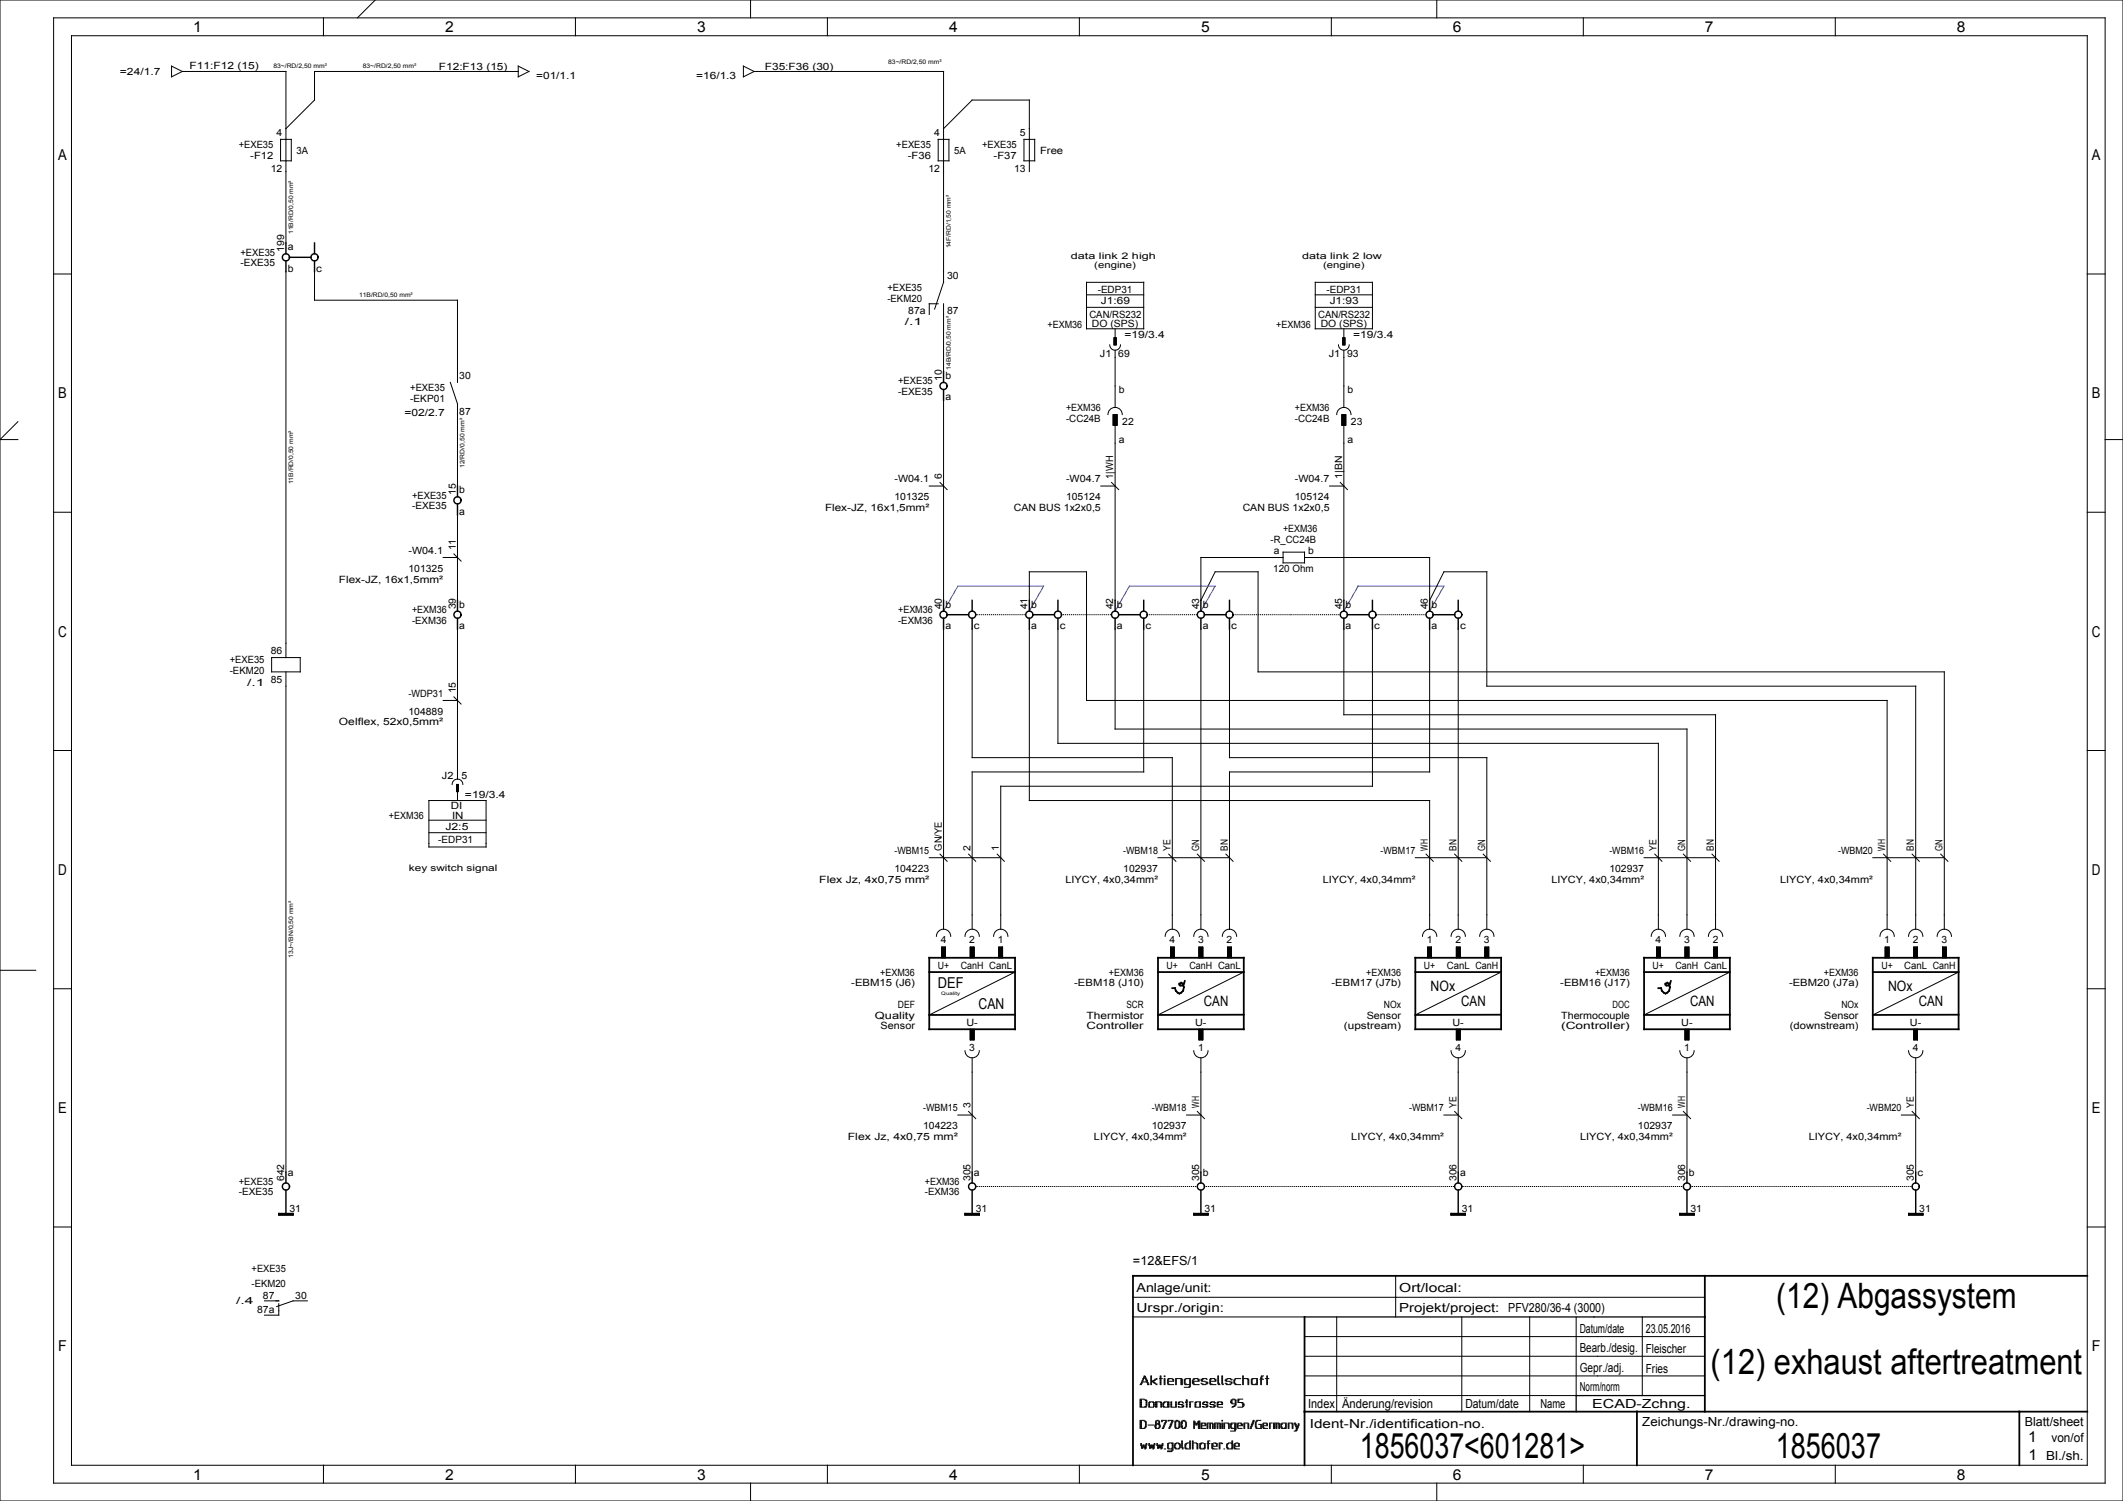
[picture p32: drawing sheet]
<svg xmlns="http://www.w3.org/2000/svg" width="594mm" height="420mm" viewBox="0 0 594 420" stroke-linecap="round" stroke-linejoin="round" font-family="sans-serif">
<defs><g id="words">
<g font-size="9.8">
<text x="497" y="365.9">(12) Abgassystem</text>
<text x="478.6" y="384.4">(12) exhaust aftertreatment</text>
<text x="380.5" y="408">1856037&lt;601281&gt;</text>
<text x="496.9" y="408">1856037</text>
</g>
<g font-size="4.2">
<text x="54" y="9">1</text>
<text x="124.5" y="9">2</text>
<text x="195" y="9">3</text>
<text x="265.5" y="9">4</text>
<text x="336" y="9">5</text>
<text x="406.5" y="9">6</text>
<text x="477" y="9">7</text>
<text x="547.5" y="9">8</text>
<text x="16.3" y="44.8">A</text>
<text x="585.3" y="44.8">A</text>
<text x="16.3" y="111.5">B</text>
<text x="585.3" y="111.5">B</text>
<text x="16.3" y="178.2">C</text>
<text x="585.3" y="178.2">C</text>
<text x="16.3" y="244.8">D</text>
<text x="585.3" y="244.8">D</text>
<text x="262.4" y="276.5">DEF</text>
<text x="273.8" y="282.3">CAN</text>
<text x="16.3" y="311.5">E</text>
<text x="585.3" y="311.5">E</text>
<text x="16.3" y="378.2">F</text>
<text x="585.3" y="378.2">F</text>
<text x="567.5" y="403.5">1</text>
<text x="54" y="414">1</text>
<text x="124.5" y="414">2</text>
<text x="195" y="414">3</text>
<text x="265.5" y="414">4</text>
<text x="336" y="414">5</text>
<text x="406.5" y="414">6</text>
<text x="477" y="414">7</text>
<text x="547.5" y="414">8</text>
<text x="567.5" y="408.5">1</text>
</g>
<g font-size="4">
<text x="336.9" y="281.6">CAN</text>
<text x="400.3" y="277.3">NOx</text>
<text x="408.9" y="281.6">CAN</text>
<text x="472.9" y="281.6">CAN</text>
<text x="528.3" y="277.3">NOx</text>
<text x="536.9" y="281.6">CAN</text>
</g>
<g font-size="3.5">
<text x="317" y="354">=12&amp;EFS/1</text>
<text x="318" y="361.5">Anlage/unit:</text>
<text x="391.5" y="361.5">Ort/local:</text>
<text x="318" y="367">Urspr./origin:</text>
<text x="391.5" y="367">Projekt/project:</text>
<text x="422" y="367">PFV280/36-4 (3000)</text>
<text x="442" y="372.9">Datum/date</text>
<text x="460.5" y="373">23.05.2016</text>
<text x="442" y="383.9">Gepr./adj.</text>
<text x="442" y="378.4">Bearb./desig.</text>
<text x="460.5" y="378.5">Fleischer</text>
<text x="442" y="389.3">Norm/norm</text>
<text x="460.5" y="384">Fries</text>
<text x="366" y="394">Index</text>
<text x="375.5" y="394">Änderung/revision</text>
<text x="410" y="394">Datum/date</text>
<text x="431" y="394">Name</text>
<text x="445.5" y="394">ECAD-Zchng.</text>
<text x="366.5" y="399.5">Ident-Nr./identification-no.</text>
<text x="459.5" y="399">Zeichungs-Nr./drawing-no.</text>
<text x="566.5" y="399">Blatt/sheet</text>
<text x="574" y="403.5">von/of</text>
<text x="572.5" y="408.5">Bl./sh.</text>
</g>
<g font-size="2.8">
<text x="33.6" y="21">=24/1.7</text>
<text x="53" y="19.4">F11:F12 (15)</text>
<text x="122.8" y="19.5">F12:F13 (15)</text>
<text x="150" y="22">=01/1.1</text>
<text x="194.8" y="22">=16/1.3</text>
<text x="214" y="19.5">F35:F36 (30)</text>
<text x="66.8" y="41.5">+EXE35</text>
<text x="77.4" y="38">4</text>
<text x="250.8" y="41.5">+EXE35</text>
<text x="261.4" y="38">4</text>
<text x="274.8" y="41.5">+EXE35</text>
<text x="285.4" y="38">5</text>
<text x="70" y="44.5">-F12</text>
<text x="83" y="43">3A</text>
<text x="254" y="44.5">-F36</text>
<text x="267" y="43">5A</text>
<text x="278" y="44.5">-F37</text>
<text x="291" y="43">Free</text>
<text x="75.8" y="48">12</text>
<text x="259.8" y="48">12</text>
<text x="283.8" y="48">13</text>
<text x="67.3" y="71.5">+EXE35</text>
<text x="79.5" y="70.5" transform="rotate(-90 79.5 70.5)">199</text>
<text x="80.5" y="70">a</text>
<text x="67.3" y="74.5">-EXE35</text>
<text x="80.5" y="76">b</text>
<text x="88.5" y="76">c</text>
<text x="265" y="78">30</text>
<text x="248.3" y="81.5">+EXE35</text>
<text x="307.1" y="82">-EDP31</text>
<text x="371.1" y="82">-EDP31</text>
<text x="248.3" y="84.5">-EKM20</text>
<text x="254.1" y="88">87a</text>
<text x="265" y="88">87</text>
<text x="304.8" y="89">CAN/RS232</text>
<text x="308.1" y="85.2">J1:69</text>
<text x="368.8" y="89">CAN/RS232</text>
<text x="372.1" y="85.2">J1:93</text>
<text x="253.1" y="91">/.1</text>
<text x="293.1" y="91.7">+EXM36</text>
<text x="305.5" y="91.6">DO (SPS)</text>
<text x="314.6" y="94.6">=19/3.4</text>
<text x="357.1" y="91.7">+EXM36</text>
<text x="369.5" y="91.6">DO (SPS)</text>
<text x="378.6" y="94.6">=19/3.4</text>
<text x="307.8" y="99.9">J1</text>
<text x="312.9" y="99.9">69</text>
<text x="371.8" y="99.9">J1</text>
<text x="376.9" y="99.9">93</text>
<text x="128.5" y="106">30</text>
<text x="251.3" y="107.5">+EXE35</text>
<text x="263.5" y="106.5" transform="rotate(-90 263.5 106.5)">10</text>
<text x="264.5" y="106">b</text>
<text x="114.8" y="112.5">-EKP01</text>
<text x="114.8" y="109.5">+EXE35</text>
<text x="251.3" y="110.5">-EXE35</text>
<text x="264.5" y="112">a</text>
<text x="313" y="110">b</text>
<text x="377" y="110">b</text>
<text x="113.2" y="116.5">=02/2.7</text>
<text x="128.5" y="116">87</text>
<text x="298.3" y="115">+EXM36</text>
<text x="298.3" y="118">-CC24B</text>
<text x="314" y="119">22</text>
<text x="362.3" y="115">+EXM36</text>
<text x="362.3" y="118">-CC24B</text>
<text x="378" y="119">23</text>
<text x="313" y="124">a</text>
<text x="377" y="124">a</text>
<text x="250.3" y="135">-W04.1</text>
<text x="263.5" y="134" transform="rotate(-90 263.5 134)">6</text>
<text x="298.3" y="135">-W04.7</text>
<text x="311.5" y="134" transform="rotate(-90 311.5 134)">1|WH</text>
<text x="362.3" y="135">-W04.7</text>
<text x="375.5" y="134" transform="rotate(-90 375.5 134)">1|BN</text>
<text x="115.3" y="139.5">+EXE35</text>
<text x="115.3" y="142.5">-EXE35</text>
<text x="127.5" y="138.5" transform="rotate(-90 127.5 138.5)">15</text>
<text x="128.5" y="138">b</text>
<text x="230.8" y="143">Flex-JZ, 16x1,5mm²</text>
<text x="250.3" y="140">101325</text>
<text x="283.7" y="143">CAN BUS 1x2x0,5</text>
<text x="298.3" y="140">105124</text>
<text x="347.7" y="143">CAN BUS 1x2x0,5</text>
<text x="362.3" y="140">105124</text>
<text x="128.5" y="144">a</text>
<text x="359" y="149">+EXM36</text>
<text x="114.3" y="155">-W04.1</text>
<text x="127.5" y="154" transform="rotate(-90 127.5 154)">11</text>
<text x="355.5" y="152">-R_CC24B</text>
<text x="356.4" y="155">a</text>
<text x="366" y="155">b</text>
<text x="114.3" y="160">101325</text>
<text x="356.3" y="160.1">120 Ohm</text>
<text x="94.8" y="163">Flex-JZ, 16x1,5mm²</text>
<text x="115.3" y="171.5">+EXM36</text>
<text x="127.5" y="170.5" transform="rotate(-90 127.5 170.5)">39</text>
<text x="128.5" y="170">b</text>
<text x="251.3" y="171.5">+EXM36</text>
<text x="263.5" y="170.5" transform="rotate(-90 263.5 170.5)">40</text>
<text x="264.5" y="170">b</text>
<text x="287.5" y="170.5" transform="rotate(-90 287.5 170.5)">41</text>
<text x="288.5" y="170">b</text>
<text x="311.5" y="170.5" transform="rotate(-90 311.5 170.5)">42</text>
<text x="312.5" y="170">b</text>
<text x="335.5" y="170.5" transform="rotate(-90 335.5 170.5)">43</text>
<text x="336.5" y="170">b</text>
<text x="375.5" y="170.5" transform="rotate(-90 375.5 170.5)">45</text>
<text x="376.5" y="170">b</text>
<text x="399.5" y="170.5" transform="rotate(-90 399.5 170.5)">46</text>
<text x="400.5" y="170">b</text>
<text x="115.3" y="174.5">-EXM36</text>
<text x="128.5" y="176">a</text>
<text x="251.3" y="174.5">-EXM36</text>
<text x="264.5" y="176">a</text>
<text x="272.5" y="176">c</text>
<text x="288.5" y="176">a</text>
<text x="296.5" y="176">c</text>
<text x="312.5" y="176">a</text>
<text x="320.5" y="176">c</text>
<text x="336.5" y="176">a</text>
<text x="344.5" y="176">c</text>
<text x="376.5" y="176">a</text>
<text x="384.5" y="176">c</text>
<text x="400.5" y="176">a</text>
<text x="408.5" y="176">c</text>
<text x="64.3" y="185.5">+EXE35</text>
<text x="75.8" y="183">86</text>
<text x="64.3" y="188.5">-EKM20</text>
<text x="75.8" y="191">85</text>
<text x="69.1" y="192">/.1</text>
<text x="114.3" y="195">-WDP31</text>
<text x="127.5" y="194" transform="rotate(-90 127.5 194)">15</text>
<text x="94.8" y="203">Oelflex, 52x0,5mm²</text>
<text x="114.3" y="200">104889</text>
<text x="123.6" y="218">J2</text>
<text x="129.1" y="217.9">5</text>
<text x="126.1" y="226.4">DI</text>
<text x="130.1" y="223.4">=19/3.4</text>
<text x="108.8" y="229.2">+EXM36</text>
<text x="124.6" y="232.3">J2:5</text>
<text x="126.5" y="229.3">IN</text>
<text x="122.6" y="236">-EDP31</text>
<text x="250.3" y="239">-WBM15</text>
<text x="263.5" y="238" transform="rotate(-90 263.5 238)">GN/YE</text>
<text x="271.5" y="238" transform="rotate(-90 271.5 238)">2</text>
<text x="279.5" y="238" transform="rotate(-90 279.5 238)">1</text>
<text x="314.3" y="239">-WBM18</text>
<text x="327.5" y="238" transform="rotate(-90 327.5 238)">YE</text>
<text x="335.5" y="238" transform="rotate(-90 335.5 238)">GN</text>
<text x="343.5" y="238" transform="rotate(-90 343.5 238)">BN</text>
<text x="386.3" y="239">-WBM17</text>
<text x="399.5" y="238" transform="rotate(-90 399.5 238)">WH</text>
<text x="407.5" y="238" transform="rotate(-90 407.5 238)">BN</text>
<text x="415.5" y="238" transform="rotate(-90 415.5 238)">GN</text>
<text x="450.3" y="239">-WBM16</text>
<text x="463.5" y="238" transform="rotate(-90 463.5 238)">YE</text>
<text x="471.5" y="238" transform="rotate(-90 471.5 238)">GN</text>
<text x="479.5" y="238" transform="rotate(-90 479.5 238)">BN</text>
<text x="514.3" y="239">-WBM20</text>
<text x="527.5" y="238" transform="rotate(-90 527.5 238)">WH</text>
<text x="535.5" y="238" transform="rotate(-90 535.5 238)">BN</text>
<text x="543.5" y="238" transform="rotate(-90 543.5 238)">GN</text>
<text x="250.3" y="244">104223</text>
<text x="314.3" y="244">102937</text>
<text x="450.3" y="244">102937</text>
<text x="229.2" y="247">Flex Jz, 4x0,75 mm²</text>
<text x="298.1" y="247">LIYCY, 4x0,34mm²</text>
<text x="370.1" y="247">LIYCY, 4x0,34mm²</text>
<text x="434.1" y="247">LIYCY, 4x0,34mm²</text>
<text x="498.1" y="247">LIYCY, 4x0,34mm²</text>
<text x="263.2" y="264">4</text>
<text x="271.2" y="264">2</text>
<text x="279.2" y="264">1</text>
<text x="327.2" y="264">4</text>
<text x="335.2" y="264">3</text>
<text x="343.2" y="264">2</text>
<text x="399.2" y="264">1</text>
<text x="407.2" y="264">2</text>
<text x="415.2" y="264">3</text>
<text x="463.2" y="264">4</text>
<text x="471.2" y="264">3</text>
<text x="479.2" y="264">2</text>
<text x="527.2" y="264">1</text>
<text x="535.2" y="264">2</text>
<text x="543.2" y="264">3</text>
<text x="238.2" y="276">-EBM15 (J6)</text>
<text x="246.3" y="273">+EXM36</text>
<text x="262.4" y="271">U+</text>
<text x="268.8" y="271">CanH CanL</text>
<text x="300.6" y="276">-EBM18 (J10)</text>
<text x="310.3" y="273">+EXM36</text>
<text x="326.4" y="271">U+</text>
<text x="332.8" y="271">CanH CanL</text>
<text x="372.6" y="276">-EBM17 (J7b)</text>
<text x="382.3" y="273">+EXM36</text>
<text x="398.4" y="271">U+</text>
<text x="404.8" y="271">CanL CanH</text>
<text x="436.6" y="276">-EBM16 (J17)</text>
<text x="446.3" y="273">+EXM36</text>
<text x="462.4" y="271">U+</text>
<text x="468.8" y="271">CanH CanL</text>
<text x="500.6" y="276">-EBM20 (J7a)</text>
<text x="510.3" y="273">+EXM36</text>
<text x="526.4" y="271">U+</text>
<text x="532.8" y="271">CanL CanH</text>
<text x="244.8" y="285">Quality</text>
<text x="251.2" y="282">DEF</text>
<text x="270.4" y="287">U-</text>
<text x="304" y="285">Thermistor</text>
<text x="315.2" y="282">SCR</text>
<text x="334.4" y="287">U-</text>
<text x="382.4" y="285">Sensor</text>
<text x="387.2" y="282">NOx</text>
<text x="406.4" y="287">U-</text>
<text x="436.8" y="285">Thermocouple</text>
<text x="451.2" y="282">DOC</text>
<text x="470.4" y="287">U-</text>
<text x="510.4" y="285">Sensor</text>
<text x="515.2" y="282">NOx</text>
<text x="534.4" y="287">U-</text>
<text x="246.4" y="288">Sensor</text>
<text x="304" y="288">Controller</text>
<text x="376" y="288">(upstream)</text>
<text x="436.8" y="288">(Controller)</text>
<text x="500.8" y="288">(downstream)</text>
<text x="271.2" y="294">3</text>
<text x="335.2" y="294">1</text>
<text x="407.2" y="294">4</text>
<text x="471.2" y="294">1</text>
<text x="535.2" y="294">4</text>
<text x="258.3" y="311">-WBM15</text>
<text x="271.5" y="310" transform="rotate(-90 271.5 310)">3</text>
<text x="322.3" y="311">-WBM18</text>
<text x="335.5" y="310" transform="rotate(-90 335.5 310)">WH</text>
<text x="394.3" y="311">-WBM17</text>
<text x="407.5" y="310" transform="rotate(-90 407.5 310)">YE</text>
<text x="458.3" y="311">-WBM16</text>
<text x="471.5" y="310" transform="rotate(-90 471.5 310)">WH</text>
<text x="522.3" y="311">-WBM20</text>
<text x="535.5" y="310" transform="rotate(-90 535.5 310)">YE</text>
<text x="258.3" y="316">104223</text>
<text x="322.3" y="316">102937</text>
<text x="458.3" y="316">102937</text>
<text x="237.2" y="319">Flex Jz, 4x0,75 mm²</text>
<text x="306.1" y="319">LIYCY, 4x0,34mm²</text>
<text x="378.1" y="319">LIYCY, 4x0,34mm²</text>
<text x="442.1" y="319">LIYCY, 4x0,34mm²</text>
<text x="506.1" y="319">LIYCY, 4x0,34mm²</text>
<text x="80.5" y="329">a</text>
<text x="272.5" y="329">a</text>
<text x="336.5" y="329">b</text>
<text x="408.5" y="329">a</text>
<text x="472.5" y="329">b</text>
<text x="536.5" y="329">c</text>
<text x="66.8" y="334.5">-EXE35</text>
<text x="66.8" y="331.5">+EXE35</text>
<text x="79.5" y="330.5" transform="rotate(-90 79.5 330.5)">642</text>
<text x="258.8" y="331.5">+EXM36</text>
<text x="258.8" y="334.5">-EXM36</text>
<text x="271.5" y="330.5" transform="rotate(-90 271.5 330.5)">305</text>
<text x="335.5" y="330.5" transform="rotate(-90 335.5 330.5)">305</text>
<text x="407.5" y="330.5" transform="rotate(-90 407.5 330.5)">306</text>
<text x="471.5" y="330.5" transform="rotate(-90 471.5 330.5)">306</text>
<text x="535.5" y="330.5" transform="rotate(-90 535.5 330.5)">305</text>
<text x="81" y="339">31</text>
<text x="273" y="339">31</text>
<text x="337" y="339">31</text>
<text x="409" y="339">31</text>
<text x="473" y="339">31</text>
<text x="537" y="339">31</text>
<text x="70.4" y="356">+EXE35</text>
<text x="70.4" y="360">-EKM20</text>
<text x="66" y="365">/.4</text>
<text x="73.6" y="363.4">87</text>
<text x="82.6" y="363.4">30</text>
<text x="71.9" y="367.4">87a</text>
</g>
<g font-size="2.5">
<text x="299.6" y="72.5">data link 2 high</text>
<text x="306.2" y="75">(engine)</text>
<text x="364.3" y="72.5">data link 2 low</text>
<text x="370.2" y="75">(engine)</text>
<text x="114.4" y="243.8">key switch signal</text>
</g>
<g font-size="1.7">
<text x="248.5" y="18">83~/RD/2,50 mm²</text>
<text x="76.5" y="19">83~/RD/2,50 mm²</text>
<text x="101.5" y="19">83~/RD/2,50 mm²</text>
<text x="82" y="65.5" transform="rotate(-90 82 65.5)">11B/RD/0,50 mm²</text>
<text x="266" y="69.5" transform="rotate(-90 266 69.5)">14F/RD/1,50 mm²</text>
<text x="100.5" y="83">11B/RD/0,50 mm²</text>
<text x="266" y="103.5" transform="rotate(-90 266 103.5)">14B/RD/0,50 mm²</text>
<text x="130" y="131" transform="rotate(-90 130 131)">12/RD/0,50 mm²</text>
<text x="82" y="135.5" transform="rotate(-90 82 135.5)">11B/RD/0,50 mm²</text>
<text x="82" y="268" transform="rotate(-90 82 268)">13J~/BN/0,50 mm²</text>
</g>
<text font-size="1.3" x="263.4" y="278.5">Quality</text>
</g></defs>
<g fill="none" stroke="#000" stroke-width=".28">
<path d="M0 0h594v420h-594zM15 5h574v410h-574zM20 10h564v400h-564zM48 18.5l3 1.5-3 1.5zM90.5 5v5M105 0l-5 5M145 18.5l3 1.5-3 1.5zM161 5v5M208 18.5l3 1.5-3 1.5zM210 0v5M231.5 5v5M302 5v5"/>
<path d="M372.5 5v5M402 0v5M443 5v5M513.5 5v5M51 20h29v48M78.5 39h3v6h-3zM145 20h-57v8l-8 8M211 20h53v59l-2.5 7.5M262.5 39h3v6h-3zM264 36l8-8h16v20M286.5 39h3v6h-3zM15 76.7h5"/>
<path d="M80 76v108M88 76v8h40v23M304 79h16v13h-16zM368 79h16v13h-16zM584 76.7h5M262.5 85h-2.5v3M264 85v19M304 86h16M304 82.5h16M310.5 96.5a1.5 1.5 0 0 0 1.5 1.5 1.5 1.5 0 0 0 1.5-1.5M311.8 94.5h.4M311.8 94.6h.4"/>
<path d="M311.8 94.7h.4M311.8 94.8h.4M311.8 94.9h.4M311.8 95h.4M311.8 95.1h.4M311.8 95.2h.4M311.8 95.3h.4M311.8 95.4h.4M311.8 95.5h.4M311.8 95.6h.4M311.8 95.7h.4M311.8 95.8h.4"/>
<path d="M311.8 95.9h.4M311.8 96h.4M311.8 96.1h.4M311.8 96.2h.4M311.8 96.3h.4M311.8 96.4h.4M311.8 94.5h.4v2h-.4zM312 92v2.5M312 98v16M368 86h16M368 82.5h16M374.5 96.5a1.5 1.5 0 0 0 1.5 1.5 1.5 1.5 0 0 0 1.5-1.5"/>
<path d="M375.7 94.5h.5M375.7 94.6h.5M375.7 94.7h.5M375.7 94.8h.5M375.7 94.9h.5M375.7 95h.5M375.7 95.1h.5M375.7 95.2h.5M375.7 95.3h.5M375.7 95.4h.5M375.7 95.5h.5M375.7 95.6h.5"/>
<path d="M375.7 95.7h.5M375.7 95.8h.5M375.7 95.9h.5M375.7 96h.5M375.7 96.1h.5M375.7 96.2h.5M375.7 96.3h.5M375.7 96.4h.5M375.7 94.5h.5v2h-.5zM376 92v2.5M376 98v16M5 118l-5 5h5"/>
<path d="M126 107l2 6v23M264 112v56M310 116a2 2 0 0 1 2-2 2 2 0 0 1 2 2M311.5 116h1M311.5 116.1h1M311.5 116.2h1M311.5 116.3h1M311.5 116.4h1M311.5 116.5h1M311.5 116.6h1M311.5 116.7h1M311.5 116.8h1"/>
<path d="M311.5 116.9h1M311.5 117h1M311.5 117.1h1M311.5 117.2h1M311.5 117.3h1M311.5 117.4h1M311.5 117.5h1M311.5 117.6h1M311.5 117.7h1M311.5 117.8h1M311.5 117.9h1M311.5 118h1"/>
<path d="M311.5 118.1h1M311.5 118.2h1M311.5 118.3h1M311.5 118.4h1M311.5 118.5h1M311.5 118.6h1M311.5 118.7h1M311.5 118.8h1M311.5 118.9h1M311.5 116h1v3h-1zM312 119v49M374 116a2 2 0 0 1 2-2 2 2 0 0 1 2 2"/>
<path d="M375.5 116h1M375.5 116.1h1M375.5 116.2h1M375.5 116.3h1M375.5 116.4h1M375.5 116.5h1M375.5 116.6h1M375.5 116.7h1M375.5 116.8h1M375.5 116.9h1M375.5 117h1M375.5 117.1h1"/>
<path d="M375.5 117.2h1M375.5 117.3h1M375.5 117.4h1M375.5 117.5h1M375.5 117.6h1M375.5 117.7h1M375.5 117.8h1M375.5 117.9h1M375.5 118h1M375.5 118.1h1M375.5 118.2h1M375.5 118.3h1"/>
<path d="M375.5 118.4h1M375.5 118.5h1M375.5 118.6h1M375.5 118.7h1M375.5 118.8h1M375.5 118.9h1M375.5 116h1v3h-1zM376 119v49M260 136h4M263 135l2 2M308 136h4M311 135l2 2"/>
<path d="M372 136h4M375 135l2 2M589 123h5M15 143.3h5M124 156h4M127 155l2 2M128 144v24M359 156h-23v12l4-8h12v28h192v72M359 154.5h6v3h-6zM365 156h35v12l4-8h12v32h120v68M584 143.3h5M128 176v42"/>
<path d="M264 176v84M272 176v36h56v48M288 176v48h112v36M288 168v-8h16v36h224v64M296 176v32h168v52M312 176v28h160v56M320 176v40h-48v44M336 176v84M344 176v36h72v48M376 176v24h104v60M384 176v44h-104v40M400 176v40h-56v44"/>
<path d="M408 176v84M76 184h8v4h-8zM80 188v140M124 196h4M127 195l2 2M15 210h5M126.5 219.5a1.5 1.5 0 0 1 1.5-1.5 1.5 1.5 0 0 1 1.5 1.5M127.8 220h.4M127.8 219.6h.4M127.8 219.7h.4M127.8 219.8h.4M127.8 219.9h.4"/>
<path d="M127.8 219.5h.4v2h-.4zM584 210h5M120 224h16v13h-16zM120 229.5h16M120 233h16M127.8 220.1h.4M127.8 220.2h.4M127.8 220.3h.4M127.8 220.4h.4M127.8 220.5h.4M127.8 220.6h.4M127.8 220.7h.4"/>
<path d="M127.8 220.8h.4M127.8 220.9h.4M127.8 221h.4M127.8 221.1h.4M127.8 221.2h.4M127.8 221.3h.4M127.8 221.4h.4M127.8 221.5h.4M128 221.5v2.5M263 239l2 2M271 239l2 2M279 239l2 2"/>
<path d="M327 239l2 2M335 239l2 2M343 239l2 2M399 239l2 2M407 239l2 2M415 239l2 2M463 239l2 2M471 239l2 2M479 239l2 2M527 239l2 2M535 239l2 2M543 239l2 2"/>
<path d="M260 240h20M324 240h20M396 240h20M460 240h20M524 240h20M0 271.5h10M15 276.7h5M262 262a2 2 0 0 1 2-2 2 2 0 0 1 2 2M263.5 265h1v3h-1zM263.5 265.1h1M263.5 265.2h1M263.5 265.3h1"/>
<path d="M263.5 265.4h1M263.5 265.5h1M263.5 265.6h1M263.5 265.7h1M263.5 265.8h1M263.5 265.9h1M263.5 266h1M263.5 266.1h1M263.5 266.2h1M263.5 266.3h1M263.5 266.4h1M263.5 266.5h1"/>
<path d="M263.5 266.6h1M263.5 266.7h1M263.5 266.8h1M263.5 266.9h1M263.5 267h1M263.5 267.1h1M263.5 267.2h1M263.5 267.3h1M263.5 267.4h1M263.5 267.5h1M263.5 267.6h1M263.5 267.7h1"/>
<path d="M263.5 267.8h1M263.5 267.9h1M270 262a2 2 0 0 1 2-2 2 2 0 0 1 2 2M271.5 265h1v3h-1zM271.5 265.1h1M271.5 265.2h1M271.5 265.3h1M271.5 265.4h1M271.5 265.5h1M271.5 265.6h1M271.5 265.7h1M271.5 265.8h1"/>
<path d="M271.5 265.9h1M271.5 266h1M271.5 266.1h1M271.5 266.2h1M271.5 266.3h1M271.5 266.4h1M271.5 266.5h1M271.5 266.6h1M271.5 266.7h1M271.5 266.8h1M271.5 266.9h1M271.5 267h1"/>
<path d="M271.5 267.1h1M271.5 267.2h1M271.5 267.3h1M271.5 267.4h1M271.5 267.5h1M271.5 267.6h1M271.5 267.7h1M271.5 267.8h1M271.5 267.9h1M278 262a2 2 0 0 1 2-2 2 2 0 0 1 2 2M279.5 265h1v3h-1zM279.5 265.1h1"/>
<path d="M279.5 265.2h1M279.5 265.3h1M279.5 265.4h1M279.5 265.5h1M279.5 265.6h1M279.5 265.7h1M279.5 265.8h1M279.5 265.9h1M279.5 266h1M279.5 266.1h1M279.5 266.2h1M279.5 266.3h1"/>
<path d="M279.5 266.4h1M279.5 266.5h1M279.5 266.6h1M279.5 266.7h1M279.5 266.8h1M279.5 266.9h1M279.5 267h1M279.5 267.1h1M279.5 267.2h1M279.5 267.3h1M279.5 267.4h1M279.5 267.5h1"/>
<path d="M279.5 267.6h1M279.5 267.7h1M279.5 267.8h1M279.5 267.9h1M284 272l-24 12M326 262a2 2 0 0 1 2-2 2 2 0 0 1 2 2M327.5 265h1v3h-1zM327.5 265.1h1M327.5 265.2h1M327.5 265.3h1M327.5 265.4h1M327.5 265.5h1"/>
<path d="M327.5 265.6h1M327.5 265.7h1M327.5 265.8h1M327.5 265.9h1M327.5 266h1M327.5 266.1h1M327.5 266.2h1M327.5 266.3h1M327.5 266.4h1M327.5 266.5h1M327.5 266.6h1M327.5 266.7h1"/>
<path d="M327.5 266.8h1M327.5 266.9h1M327.5 267h1M327.5 267.1h1M327.5 267.2h1M327.5 267.3h1M327.5 267.4h1M327.5 267.5h1M327.5 267.6h1M327.5 267.7h1M327.5 267.8h1M327.5 267.9h1"/>
<path d="M334 262a2 2 0 0 1 2-2 2 2 0 0 1 2 2M335.5 265h1v3h-1zM335.5 265.1h1M335.5 265.2h1M335.5 265.3h1M335.5 265.4h1M335.5 265.5h1M335.5 265.6h1M335.5 265.7h1M335.5 265.8h1M335.5 265.9h1M335.5 266h1"/>
<path d="M335.5 266.1h1M335.5 266.2h1M335.5 266.3h1M335.5 266.4h1M335.5 266.5h1M335.5 266.6h1M335.5 266.7h1M335.5 266.8h1M335.5 266.9h1M335.5 267h1M335.5 267.1h1M335.5 267.2h1"/>
<path d="M335.5 267.3h1M335.5 267.4h1M335.5 267.5h1M335.5 267.6h1M335.5 267.7h1M335.5 267.8h1M335.5 267.9h1M342 262a2 2 0 0 1 2-2 2 2 0 0 1 2 2M343.5 265h1v3h-1zM343.5 265.1h1M343.5 265.2h1M343.5 265.3h1"/>
<path d="M343.5 265.4h1M343.5 265.5h1M343.5 265.6h1M343.5 265.7h1M343.5 265.8h1M343.5 265.9h1M343.5 266h1M343.5 266.1h1M343.5 266.2h1M343.5 266.3h1M343.5 266.4h1M343.5 266.5h1"/>
<path d="M343.5 266.6h1M343.5 266.7h1M343.5 266.8h1M343.5 266.9h1M343.5 267h1M343.5 267.1h1M343.5 267.2h1M343.5 267.3h1M343.5 267.4h1M343.5 267.5h1M343.5 267.6h1M343.5 267.7h1"/>
<path d="M343.5 267.8h1M343.5 267.9h1M348 272l-24 12M398 262a2 2 0 0 1 2-2 2 2 0 0 1 2 2M399.5 265h1v3h-1zM399.5 265.1h1M399.5 265.2h1M399.5 265.3h1M399.5 265.4h1M399.5 265.5h1M399.5 265.6h1M399.5 265.7h1"/>
<path d="M399.5 265.8h1M399.5 265.9h1M399.5 266h1M399.5 266.1h1M399.5 266.2h1M399.5 266.3h1M399.5 266.4h1M399.5 266.5h1M399.5 266.6h1M399.5 266.7h1M399.5 266.8h1M399.5 266.9h1"/>
<path d="M399.5 267h1M399.5 267.1h1M399.5 267.2h1M399.5 267.3h1M399.5 267.4h1M399.5 267.5h1M399.5 267.6h1M399.5 267.7h1M399.5 267.8h1M399.5 267.9h1M406 262a2 2 0 0 1 2-2 2 2 0 0 1 2 2M407.5 265h1v3h-1z"/>
<path d="M407.5 265.1h1M407.5 265.2h1M407.5 265.3h1M407.5 265.4h1M407.5 265.5h1M407.5 265.6h1M407.5 265.7h1M407.5 265.8h1M407.5 265.9h1M407.5 266h1M407.5 266.1h1M407.5 266.2h1"/>
<path d="M407.5 266.3h1M407.5 266.4h1M407.5 266.5h1M407.5 266.6h1M407.5 266.7h1M407.5 266.8h1M407.5 266.9h1M407.5 267h1M407.5 267.1h1M407.5 267.2h1M407.5 267.3h1M407.5 267.4h1"/>
<path d="M407.5 267.5h1M407.5 267.6h1M407.5 267.7h1M407.5 267.8h1M407.5 267.9h1M414 262a2 2 0 0 1 2-2 2 2 0 0 1 2 2M415.5 265h1v3h-1zM415.5 265.1h1M415.5 265.2h1M415.5 265.3h1M415.5 265.4h1M415.5 265.5h1"/>
<path d="M415.5 265.6h1M415.5 265.7h1M415.5 265.8h1M415.5 265.9h1M415.5 266h1M415.5 266.1h1M415.5 266.2h1M415.5 266.3h1M415.5 266.4h1M415.5 266.5h1M415.5 266.6h1M415.5 266.7h1"/>
<path d="M415.5 266.8h1M415.5 266.9h1M415.5 267h1M415.5 267.1h1M415.5 267.2h1M415.5 267.3h1M415.5 267.4h1M415.5 267.5h1M415.5 267.6h1M415.5 267.7h1M415.5 267.8h1M415.5 267.9h1"/>
<path d="M420 272l-24 12M462 262a2 2 0 0 1 2-2 2 2 0 0 1 2 2M463.5 265h1v3h-1zM463.5 265.1h1M463.5 265.2h1M463.5 265.3h1M463.5 265.4h1M463.5 265.5h1M463.5 265.6h1M463.5 265.7h1M463.5 265.8h1M463.5 265.9h1"/>
<path d="M463.5 266h1M463.5 266.1h1M463.5 266.2h1M463.5 266.3h1M463.5 266.4h1M463.5 266.5h1M463.5 266.6h1M463.5 266.7h1M463.5 266.8h1M463.5 266.9h1M463.5 267h1M463.5 267.1h1"/>
<path d="M463.5 267.2h1M463.5 267.3h1M463.5 267.4h1M463.5 267.5h1M463.5 267.6h1M463.5 267.7h1M463.5 267.8h1M463.5 267.9h1M470 262a2 2 0 0 1 2-2 2 2 0 0 1 2 2M471.5 265h1v3h-1zM471.5 265.1h1M471.5 265.2h1"/>
<path d="M471.5 265.3h1M471.5 265.4h1M471.5 265.5h1M471.5 265.6h1M471.5 265.7h1M471.5 265.8h1M471.5 265.9h1M471.5 266h1M471.5 266.1h1M471.5 266.2h1M471.5 266.3h1M471.5 266.4h1"/>
<path d="M471.5 266.5h1M471.5 266.6h1M471.5 266.7h1M471.5 266.8h1M471.5 266.9h1M471.5 267h1M471.5 267.1h1M471.5 267.2h1M471.5 267.3h1M471.5 267.4h1M471.5 267.5h1M471.5 267.6h1"/>
<path d="M471.5 267.7h1M471.5 267.8h1M471.5 267.9h1M478 262a2 2 0 0 1 2-2 2 2 0 0 1 2 2M479.5 265h1v3h-1zM479.5 265.1h1M479.5 265.2h1M479.5 265.3h1M479.5 265.4h1M479.5 265.5h1M479.5 265.6h1M479.5 265.7h1"/>
<path d="M479.5 265.8h1M479.5 265.9h1M479.5 266h1M479.5 266.1h1M479.5 266.2h1M479.5 266.3h1M479.5 266.4h1M479.5 266.5h1M479.5 266.6h1M479.5 266.7h1M479.5 266.8h1M479.5 266.9h1"/>
<path d="M479.5 267h1M479.5 267.1h1M479.5 267.2h1M479.5 267.3h1M479.5 267.4h1M479.5 267.5h1M479.5 267.6h1M479.5 267.7h1M479.5 267.8h1M479.5 267.9h1M484 272l-24 12M526 262a2 2 0 0 1 2-2 2 2 0 0 1 2 2"/>
<path d="M527.5 265h1v3h-1zM527.5 265.1h1M527.5 265.2h1M527.5 265.3h1M527.5 265.4h1M527.5 265.5h1M527.5 265.6h1M527.5 265.7h1M527.5 265.8h1M527.5 265.9h1M527.5 266h1M527.5 266.1h1"/>
<path d="M527.5 266.2h1M527.5 266.3h1M527.5 266.4h1M527.5 266.5h1M527.5 266.6h1M527.5 266.7h1M527.5 266.8h1M527.5 266.9h1M527.5 267h1M527.5 267.1h1M527.5 267.2h1M527.5 267.3h1"/>
<path d="M527.5 267.4h1M527.5 267.5h1M527.5 267.6h1M527.5 267.7h1M527.5 267.8h1M527.5 267.9h1M534 262a2 2 0 0 1 2-2 2 2 0 0 1 2 2M535.5 265h1v3h-1zM535.5 265.1h1M535.5 265.2h1M535.5 265.3h1M535.5 265.4h1"/>
<path d="M535.5 265.5h1M535.5 265.6h1M535.5 265.7h1M535.5 265.8h1M535.5 265.9h1M535.5 266h1M535.5 266.1h1M535.5 266.2h1M535.5 266.3h1M535.5 266.4h1M535.5 266.5h1M535.5 266.6h1"/>
<path d="M535.5 266.7h1M535.5 266.8h1M535.5 266.9h1M535.5 267h1M535.5 267.1h1M535.5 267.2h1M535.5 267.3h1M535.5 267.4h1M535.5 267.5h1M535.5 267.6h1M535.5 267.7h1M535.5 267.8h1"/>
<path d="M535.5 267.9h1M542 262a2 2 0 0 1 2-2 2 2 0 0 1 2 2M543.5 265h1v3h-1zM543.5 265.1h1M543.5 265.2h1M543.5 265.3h1M543.5 265.4h1M543.5 265.5h1M543.5 265.6h1M543.5 265.7h1M543.5 265.8h1M543.5 265.9h1"/>
<path d="M543.5 266h1M543.5 266.1h1M543.5 266.2h1M543.5 266.3h1M543.5 266.4h1M543.5 266.5h1M543.5 266.6h1M543.5 266.7h1M543.5 266.8h1M543.5 266.9h1M543.5 267h1M543.5 267.1h1"/>
<path d="M543.5 267.2h1M543.5 267.3h1M543.5 267.4h1M543.5 267.5h1M543.5 267.6h1M543.5 267.7h1M543.5 267.8h1M543.5 267.9h1M548 272l-24 12M584 276.7h5M270 294a2 2 0 0 0 2 2 2 2 0 0 0 2-2M271.5 288.1h1"/>
<path d="M271.5 288.2h1M271.5 288.3h1M271.5 288.4h1M271.5 288.5h1M271.5 288.6h1M271.5 288.7h1M271.5 288.8h1M271.5 288.9h1M271.5 289h1M271.5 289.1h1M271.5 289.2h1M271.5 289.3h1"/>
<path d="M271.5 289.4h1M271.5 289.5h1M271.5 289.6h1M271.5 289.7h1M271.5 289.8h1M271.5 289.9h1M271.5 290h1M271.5 290.1h1M271.5 290.2h1M271.5 290.3h1M271.5 290.4h1M271.5 290.5h1"/>
<path d="M271.5 290.6h1M271.5 290.7h1M271.5 290.8h1M271.5 290.9h1M271.5 288h1v3h-1zM272 296v32M334 294a2 2 0 0 0 2 2 2 2 0 0 0 2-2M335.5 288.1h1M335.5 288.2h1M335.5 288.3h1M335.5 288.4h1M335.5 288.5h1"/>
<path d="M335.5 288.6h1M335.5 288.7h1M335.5 288.8h1M335.5 288.9h1M335.5 289h1M335.5 289.1h1M335.5 289.2h1M335.5 289.3h1M335.5 289.4h1M335.5 289.5h1M335.5 289.6h1M335.5 289.7h1"/>
<path d="M335.5 289.8h1M335.5 289.9h1M335.5 290h1M335.5 290.1h1M335.5 290.2h1M335.5 290.3h1M335.5 290.4h1M335.5 290.5h1M335.5 290.6h1M335.5 290.7h1M335.5 290.8h1M335.5 290.9h1"/>
<path d="M335.5 288h1v3h-1zM336 296v32M406 294a2 2 0 0 0 2 2 2 2 0 0 0 2-2M407.5 288.1h1M407.5 288.2h1M407.5 288.3h1M407.5 288.4h1M407.5 288.5h1M407.5 288.6h1M407.5 288.7h1M407.5 288.8h1M407.5 288.9h1"/>
<path d="M407.5 289h1M407.5 289.1h1M407.5 289.2h1M407.5 289.3h1M407.5 289.4h1M407.5 289.5h1M407.5 289.6h1M407.5 289.7h1M407.5 289.8h1M407.5 289.9h1M407.5 290h1M407.5 290.1h1"/>
<path d="M407.5 290.2h1M407.5 290.3h1M407.5 290.4h1M407.5 290.5h1M407.5 290.6h1M407.5 290.7h1M407.5 290.8h1M407.5 290.9h1M407.5 288h1v3h-1zM408 296v32M470 294a2 2 0 0 0 2 2 2 2 0 0 0 2-2M471.5 288.1h1"/>
<path d="M471.5 288.2h1M471.5 288.3h1M471.5 288.4h1M471.5 288.5h1M471.5 288.6h1M471.5 288.7h1M471.5 288.8h1M471.5 288.9h1M471.5 289h1M471.5 289.1h1M471.5 289.2h1M471.5 289.3h1"/>
<path d="M471.5 289.4h1M471.5 289.5h1M471.5 289.6h1M471.5 289.7h1M471.5 289.8h1M471.5 289.9h1M471.5 290h1M471.5 290.1h1M471.5 290.2h1M471.5 290.3h1M471.5 290.4h1M471.5 290.5h1"/>
<path d="M471.5 290.6h1M471.5 290.7h1M471.5 290.8h1M471.5 290.9h1M471.5 288h1v3h-1zM472 296v32M534 294a2 2 0 0 0 2 2 2 2 0 0 0 2-2M535.5 288.1h1M535.5 288.2h1M535.5 288.3h1M535.5 288.4h1M535.5 288.5h1"/>
<path d="M535.5 288.6h1M535.5 288.7h1M535.5 288.8h1M535.5 288.9h1M535.5 289h1M535.5 289.1h1M535.5 289.2h1M535.5 289.3h1M535.5 289.4h1M535.5 289.5h1M535.5 289.6h1M535.5 289.7h1"/>
<path d="M535.5 289.8h1M535.5 289.9h1M535.5 290h1M535.5 290.1h1M535.5 290.2h1M535.5 290.3h1M535.5 290.4h1M535.5 290.5h1M535.5 290.6h1M535.5 290.7h1M535.5 290.8h1M535.5 290.9h1"/>
<path d="M535.5 288h1v3h-1zM536 296v32M268 312h4M271 311l2 2M332 312h4M335 311l2 2M404 312h4M407 311l2 2M468 312h4M471 311l2 2M532 312h4M535 311l2 2"/>
<path d="M78 339.6h4M78 339.7h4M78 339.8h4M78 339.9h4M78 339.5h4v.5h-4zM270 339.6h4M270 339.7h4M270 339.8h4M270 339.9h4M270 339.5h4v.5h-4zM334 339.6h4M334 339.7h4"/>
<path d="M334 339.8h4M334 339.9h4M334 339.5h4v.5h-4zM406 339.6h4M406 339.7h4M406 339.8h4M406 339.9h4M406 339.5h4v.5h-4zM470 339.6h4M470 339.7h4M470 339.8h4M470 339.9h4"/>
<path d="M470 339.5h4v.5h-4zM534 339.6h4M534 339.7h4M534 339.8h4M534 339.9h4M534 339.5h4v.5h-4zM15 343.3h5M390.5 357v11.5M584 343.3h5M74 364h4M78 364.8v3.2h-4M86 364h-4l-4.6 1.6"/>
<path d="M317 363h160M317 368.5h48M365 379.5h112M365 374h112M374 368.5v26.5M409 368.5v26.5M428 368.5v26.5M441 368.5v22M459.5 368.5v22M319 398h.4M319 387.4h.4M319 398.6h.4"/>
<path d="M319 399.5h.4M319 393h.4M319 399.1h.4M319 398.8h.4M319 398.9h.4M319 392.1h.4M319 392.6h.4M319 399.3h.4M319 397.6h.4M319 392.8h.4M319 398.4h.4M319 392.4h.4"/>
<path d="M319 399.7h1.3M319 393.6h.4M319 393.8h1.7M319 398.2h.4M319 393.2h.4M319 392.3h.4M319 391.9h.4M319 391.7h.4M319 397.8h.4M319 393.4h.4M319 397.4h1.1M319 391.5h1.1"/>
<path d="M319.2 387.1h.4M319.2 387.2h.2M319.4 386.9h.2M319.4 386.7h1.7M319.6 386.5h.2M319.6 386.3h.2M319.8 385.9h.1M319.8 385.7h.3M319.8 386.1h.1M319.9 385.6h.2M319.9 385.4h.6M320.1 397.6h.4"/>
<path d="M320.1 385h.2M320.1 385.2h.4M320.1 391.7h.6M320.3 399.5h.2M320.3 399.3h.4M320.3 385.6h.4M320.3 393.6h.4M320.3 397.8h.4M320.5 385.9h.4M320.5 398h.2M320.5 398.6h.2M320.5 399.1h.2"/>
<path d="M320.5 398.8h.2M320.5 398.9h.2M320.5 398.4h.2M320.5 385.7h.2M320.5 398.2h.2M320.5 391.9h.4M320.7 386.5h.4M320.7 393h.2M320.7 392.1h.2M320.7 392.6h.2M320.7 392.8h.2M320.7 392.4h.2"/>
<path d="M320.7 393.2h.2M320.7 386.1h.2M320.7 386.3h.4M320.7 392.3h.2M320.7 393.4h.2M320.9 386.9h.4M321.1 387.4h.3M321.1 387.1h.2M321.1 387.2h.3M321.3 398.8h1.5M321.4 393h.2M321.4 392.6h.2"/>
<path d="M321.4 392.8h.2M321.4 392.4h.4M321.4 393.6h.2M321.4 393.8h1.4M321.4 393.2h.2M321.4 393.4h.2M321.6 392.3h1.2M322 385.9h.2M322 387.4h.2M322 386.5h.2M322 387.1h.2M322 386.9h.2"/>
<path d="M322 386.7h.4M322 385h.2M322 385.6h.2M322 385.7h.2M322 387.2h.2M322 386.1h.2M322 385.2h.2M322 386.3h.2M322 385.4h.2M322.4 386.5h.4M322.6 386.7h.3M322.6 392.4h.3"/>
<path d="M322.6 386.3h.5M322.8 393h.1M322.8 392.6h.1M322.8 386.9h.3M322.8 392.8h.1M322.8 393.6h.1M322.8 393.2h.1M322.8 393.4h.1M322.9 387.1h.4M322.9 386.1h.4M323.1 385.9h.6M323.1 399.1h.2"/>
<path d="M323.1 398.8h.4M323.1 398.9h.4M323.1 399.3h.4M323.3 398h.2M323.3 398.6h.4M323.3 399.5h.2M323.3 393h.4M323.3 392.6h.4M323.3 397.6h.4M323.3 392.8h.4M323.3 398.4h1.1M323.3 392.4h.4"/>
<path d="M323.3 399.7h1M323.3 393.6h.4M323.3 393.8h.4M323.3 387.2h.4M323.3 398.2h.2M323.3 393.2h.4M323.3 392.3h1.5M323.3 397.8h.2M323.3 393.4h.4M323.5 387.4h.2M323.5 385.7h.2M323.7 397.4h.4"/>
<path d="M324.1 398.6h.3M324.1 397.6h.3M324.1 398.2h.3M324.3 398h.1M324.3 399.5h.1M324.3 398.8h.3M324.3 399.3h.3M324.3 397.8h.1M324.4 399.1h.2M324.4 398.9h.2M324.4 385.7h.8M324.6 385.9h.2"/>
<path d="M324.6 387.4h.2M324.6 386.5h.2M324.6 387.1h.2M324.6 386.9h.2M324.6 386.7h.2M324.6 385h.2M324.6 392.4h.4M324.6 385.6h.2M324.6 387.2h.2M324.6 386.1h.2M324.6 385.2h.2M324.6 386.3h.2"/>
<path d="M324.6 385.4h.2M324.8 393h.2M324.8 392.6h.2M324.8 392.8h.2M324.8 393.6h.2M324.8 393.8h.2M324.8 393.2h.2M324.8 393.4h.2M325 397.6h.2M325 397.8h.2M325 397.4h1.3M325.2 399.7h.4"/>
<path d="M325.4 399.5h.2M325.4 393h.2M325.4 392.6h.4M325.4 399.3h.4M325.4 392.8h.2M325.4 393.6h.4M325.4 393.2h.2M325.4 393.4h.2M325.6 399.1h.2M325.6 398.9h.2M325.6 392.4h.3M325.6 393.8h1.5"/>
<path d="M325.8 385.9h.1M325.8 387.4h.1M325.8 386.5h.1M325.8 398.6h.1M325.8 398.8h.1M325.8 387.1h.1M325.8 386.9h.1M325.8 386.7h.1M325.8 398.4h.3M325.8 385h.1M325.8 385.7h.1M325.8 387.2h.1"/>
<path d="M325.8 386.1h.1M325.8 385.2h.1M325.8 386.3h.1M325.8 392.3h1.3M325.9 398h.4M325.9 398.2h.2M326.1 397.6h.4M326.1 397.8h.2M326.7 385.9h.4M326.7 386.5h1.7M326.7 393h.4M326.7 387.1h.2"/>
<path d="M326.7 392.6h.4M326.7 386.9h.2M326.7 386.7h.2M326.7 392.8h.4M326.7 392.4h.4M326.7 393.6h.4M326.7 387.2h.4M326.7 393.2h.4M326.7 386.1h.2M326.7 386.3h.2M326.7 393.4h.4M326.9 387.4h1.5"/>
<path d="M326.9 397.6h.2M326.9 385.7h1.1M326.9 397.4h1.3M327.1 399.5h.3M327.1 399.7h.2M327.3 399.1h.3M327.3 399.3h.1M327.4 398.6h.4M327.4 398.8h.4M327.4 398.9h.2M327.6 393h.2M327.6 392.6h.2"/>
<path d="M327.6 392.8h.2M327.6 398.4h.2M327.6 392.4h.2M327.6 393.6h.2M327.6 393.8h1.5M327.6 398.2h.4M327.6 393.2h.2M327.6 392.3h.2M327.6 393.4h.2M327.8 398h.2M327.8 397.6h.4M327.8 397.8h.4"/>
<path d="M328 385.9h.4M328.2 386.1h.2M328.2 386.3h.2M328.8 398h.1M328.8 398.6h.1M328.8 399.5h.3M328.8 399.1h.1M328.8 398.8h.1M328.8 398.9h.1M328.8 399.3h.1M328.8 397.6h.5M328.8 398.4h.1"/>
<path d="M328.8 398.2h.1M328.8 397.8h.3M328.9 385.9h.2M328.9 387.4h.2M328.9 386.5h.2M328.9 393h.2M328.9 387.1h.2M328.9 392.6h.2M328.9 386.9h.2M328.9 386.7h.2M328.9 392.8h.2M328.9 392.4h.2"/>
<path d="M328.9 399.7h.8M328.9 393.6h.2M328.9 385.7h1.7M328.9 387.2h.2M328.9 393.2h.2M328.9 386.1h.2M328.9 386.3h.2M328.9 392.3h.2M328.9 393.4h.2M329.1 397.4h.4M329.5 397.6h.4M329.7 399.5h.4"/>
<path d="M329.7 393h1.1M329.7 392.6h.2M329.7 399.3h.4M329.7 392.8h.2M329.7 392.4h.4M329.7 393.6h.2M329.7 393.8h1.3M329.7 397.8h.4M329.9 398h.2M329.9 398.6h.2M329.9 399.1h.2M329.9 398.8h.2"/>
<path d="M329.9 398.9h.2M329.9 398.4h.2M329.9 398.2h.2M329.9 392.3h.9M330.4 385.9h.4M330.4 398h.4M330.4 387.4h.4M330.4 386.5h.4M330.4 398.6h.2M330.4 399.1h.4M330.4 398.8h.2M330.4 398.9h.4"/>
<path d="M330.4 387.1h.4M330.4 386.9h.4M330.4 399.3h.4M330.4 386.7h.4M330.4 398.4h.4M330.4 387.2h.4M330.4 398.2h.4M330.4 386.1h.4M330.4 386.3h.4M330.6 399.5h.2M330.6 397.6h.6M330.6 393.2h.6"/>
<path d="M330.6 397.8h.2M330.8 392.4h.2M330.8 399.7h.8M330.8 393.6h.4M331 392.6h.2M331 393.4h.2M331 397.4h.4M331.4 385.9h.4M331.4 386.5h.2M331.4 399.5h.4M331.4 387.1h.2M331.4 386.9h.2"/>
<path d="M331.4 386.7h.2M331.4 397.6h.4M331.4 388.2h1.5M331.4 387.2h.5M331.4 386.1h.2M331.4 386.3h.2M331.6 387.4h1.5M331.6 399.3h.2M331.6 397.8h.2M331.8 398h.1M331.8 398.6h.1M331.8 399.1h.1"/>
<path d="M331.8 398.8h.1M331.8 398.9h.1M331.8 398.4h.1M331.8 392.4h.3M331.8 385.7h1.3M331.8 398.2h.1M331.8 392.3h.5M331.9 393h.2M331.9 392.1h.2M331.9 392.6h.2M331.9 392.8h.2M331.9 393.6h.2"/>
<path d="M331.9 393.8h.2M331.9 393.2h.2M331.9 391.9h.2M331.9 391.7h.2M331.9 393.4h.2M332.7 388h.4M332.9 385.9h.2M332.9 386.5h.2M332.9 393h.2M332.9 387.1h.2M332.9 392.6h.2M332.9 386.9h.2"/>
<path d="M332.9 386.7h.2M332.9 392.8h.2M332.9 392.4h.2M332.9 393.6h.2M332.9 393.8h.2M332.9 387.2h.2M332.9 393.2h.2M332.9 386.1h.2M332.9 386.3h.2M332.9 392.3h.9M332.9 393.4h.2M332.9 387.6h.2"/>
<path d="M332.9 387.8h.2M333.6 386.5h1.9M333.6 387.1h.4M333.6 386.9h.4M333.6 386.7h.4M333.6 386.3h.2M333.8 385.9h.4M333.8 387.2h.4M333.8 386.1h.2M334 398h.4M334 387.4h1.5M334 398.6h.2"/>
<path d="M334 399.5h.2M334 399.1h.2M334 398.8h.2M334 398.9h.2M334 399.3h.2M334 397.6h.2M334 398.4h.2M334 399.7h.2M334 385.7h1.1M334 398.2h.2M334 397.8h.4M334.4 393h.2"/>
<path d="M334.4 392.6h.2M334.4 392.8h.2M334.4 398.4h.4M334.4 392.4h.4M334.4 393.6h.2M334.4 393.8h1.5M334.4 398.2h.2M334.4 393.2h.2M334.4 393.4h.2M334.6 398.6h.3M334.6 398.8h.3M334.6 392.3h1.3"/>
<path d="M334.9 398.4h.2M334.9 398.2h.2M335.1 385.9h.4M335.1 398h.6M335.1 386.1h.4M335.1 397.8h.6M335.3 398.6h.4M335.3 399.5h.4M335.3 399.1h.4M335.3 398.8h.4M335.3 398.9h.4M335.3 399.3h.4"/>
<path d="M335.3 397.6h.4M335.3 398.4h.4M335.3 399.7h.4M335.3 398.2h.4M335.3 386.3h.2M335.7 393h.2M335.7 392.6h.2M335.7 392.8h.2M335.7 392.4h.2M335.7 393.6h.2M335.7 393.2h.2M335.7 393.4h.2"/>
<path d="M336.1 385.9h.5M336.1 398.6h.2M336.1 399.5h.2M336.1 399.1h.2M336.1 398.8h.2M336.1 398.9h1.3M336.1 387.1h.2M336.1 399.3h.2M336.1 398.4h.3M336.1 399.7h1.3M336.1 398.2h1.1M336.1 386.1h.3"/>
<path d="M336.1 386.3h.3M336.3 386.5h.9M336.3 387.2h.3M336.4 387.4h1M336.4 392.6h.2M336.4 392.8h.4M336.4 393.6h.4M336.4 385.7h1.2M336.6 393h1.1M336.6 392.4h.4M336.6 393.8h1.1M336.8 392.3h.9"/>
<path d="M337 398.4h.4M337.2 398.6h.2M337.2 398.8h.2M337.2 386.7h.5M337.4 387.2h.3M337.4 393.2h.5M337.6 385.9h.1M337.6 387.1h.3M337.6 386.9h.3M337.6 392.4h.3M337.6 393.6h.3M337.7 398.6h.2"/>
<path d="M337.7 399.5h.2M337.7 399.1h.2M337.7 398.8h.2M337.7 398.9h.2M337.7 392.6h.2M337.7 399.3h.2M337.7 398.4h.2M337.7 399.7h.2M337.7 398.2h1.6M337.7 393.4h.2M338.5 385.9h.4M338.5 386.5h1.7"/>
<path d="M338.5 398.6h.2M338.5 399.5h.2M338.5 399.1h.2M338.5 398.8h.2M338.5 398.9h.2M338.5 387.1h.2M338.5 392.6h.2M338.5 386.9h.2M338.5 399.3h.2M338.5 386.7h.2M338.5 392.8h.2M338.5 398.4h.2"/>
<path d="M338.5 399.7h.2M338.5 393.6h.4M338.5 387.2h.6M338.5 386.1h.2M338.5 386.3h.2M338.7 387.4h1.5M338.7 393h.9M338.7 392.4h.4M338.7 385.7h1.1M338.7 393.8h1.1M338.9 392.3h.9M339.1 398.4h.3"/>
<path d="M339.3 398.6h.1M339.3 399.5h.1M339.3 399.1h.1M339.3 398.8h.1M339.3 398.9h.1M339.3 399.3h.1M339.3 399.7h.1M339.4 393.2h.6M339.6 392.4h.4M339.6 393.6h.4M339.8 385.9h.4M339.8 398.6h.2"/>
<path d="M339.8 399.5h.2M339.8 399.1h.2M339.8 398.8h.2M339.8 398.9h.2M339.8 392.6h.2M339.8 399.3h.2M339.8 398.4h.2M339.8 399.7h.2M339.8 398.2h1.5M339.8 393.4h.2M340 386.1h.2M340 386.3h.2"/>
<path d="M340.6 398.6h.1M340.6 399.5h.1M340.6 393h1.5M340.6 399.1h.1M340.6 398.8h.1M340.6 398.9h.1M340.6 392.6h.1M340.6 399.3h.1M340.6 392.8h.1M340.6 398.4h.1M340.6 392.4h.3M340.6 399.7h.1"/>
<path d="M340.6 393.6h.1M340.6 393.2h.1M340.6 393.4h.1M340.7 385.9h.2M340.7 386.5h.2M340.7 387.1h.4M340.7 386.9h.2M340.7 386.7h.2M340.7 385h.2M340.7 385.6h.2M340.7 385.7h.2M340.7 393.8h1.4"/>
<path d="M340.7 387.2h.4M340.7 386.1h.2M340.7 385.2h.2M340.7 386.3h.2M340.7 392.3h1.2M340.7 385.4h.2M340.9 387.4h.4M341.1 398.4h.4M341.3 398.6h.2M341.3 399.5h.2M341.3 399.1h.2M341.3 398.8h.2"/>
<path d="M341.3 398.9h.2M341.3 399.3h.2M341.3 399.7h.2M341.7 392.4h.4M341.9 385.9h.2M341.9 386.5h.2M341.9 398.6h.2M341.9 399.5h.2M341.9 399.1h.2M341.9 398.8h.2M341.9 398.9h.2M341.9 387.1h.2"/>
<path d="M341.9 392.6h.2M341.9 386.9h.2M341.9 399.3h.2M341.9 386.7h.2M341.9 397.6h.2M341.9 392.8h.2M341.9 398.4h.2M341.9 385h.2M341.9 399.7h.2M341.9 385.6h.2M341.9 385.7h.2M341.9 387.2h.3"/>
<path d="M341.9 398.2h.2M341.9 386.1h.2M341.9 385.2h.2M341.9 386.3h.2M341.9 385.4h.2M341.9 397.4h.2M342.1 387.4h.1M342.4 398.6h.2M342.4 399.5h.2M342.4 399.1h.2M342.4 398.8h.2M342.4 398.9h.2"/>
<path d="M342.4 399.3h.2M342.4 398.4h.2M342.4 399.7h.2M342.4 398.2h1.3M342.8 387.1h.4M342.8 386.1h.4M342.8 386.3h.4M343 385.9h.4M343 386.5h1.1M343 387.2h.4M343.2 387.4h1.1M343.4 385.7h.9"/>
<path d="M343.6 398.4h.3M343.7 398.6h.2M343.7 399.5h.2M343.7 399.1h.2M343.7 398.8h.2M343.7 398.9h.2M343.7 399.3h.2M343.7 399.7h.2M344.1 386.7h.6M344.1 387.2h.4M344.3 385.9h.4M344.3 398.6h.4"/>
<path d="M344.3 399.5h.4M344.3 399.1h.2M344.3 398.8h.2M344.3 398.9h.2M344.3 392.1h.4M344.3 399.3h.2M344.3 398.4h.4M344.3 392.4h.4M344.3 392.3h.4M344.5 387.1h.2M344.5 392.6h.4M344.5 386.9h.2"/>
<path d="M344.5 399.7h1.3M344.5 398.2h1.3M344.5 386.1h.2M344.5 391.9h.2M344.5 391.7h.4M344.7 392.8h1.1M344.7 393.8h.4M344.9 393.6h.5M344.9 391.5h.5M345.2 386.5h.2M345.2 387.1h.4M345.2 386.9h.2"/>
<path d="M345.2 386.7h.2M345.2 386.1h.4M345.2 386.3h.2M345.2 391.7h.6M345.2 393.4h.4M345.4 385.9h.2M345.4 398.6h.4M345.4 399.5h.4M345.4 399.1h.4M345.4 398.8h.4M345.4 398.9h.4M345.4 399.3h.4"/>
<path d="M345.4 399.9h.4M345.4 398.4h.4M345.4 387.2h.4M345.4 393.2h.4M345.6 387.4h1.5M345.6 393h.2M345.6 392.1h.2M345.6 392.6h.2M345.6 392.4h.2M345.6 385.7h1.5M345.6 392.3h.2M345.6 391.9h.2"/>
<path d="M346.2 398.6h.2M346.2 399.5h.2M346.2 399.1h.2M346.2 398.8h.2M346.2 398.9h1.5M346.2 399.3h.2M346.2 398.4h.4M346.4 392.1h.2M346.4 392.4h1.3M346.4 399.7h1.1M346.4 393.8h1.3M346.4 398.2h.9"/>
<path d="M346.4 392.3h.2M346.4 391.9h.2M346.4 391.7h.3M346.4 391.5h1.3M347.1 398.4h.4M347.3 398.6h.4M347.3 398.8h.4M347.5 392.6h.4M347.7 385.9h.2M347.7 387.4h.2M347.7 386.5h.2M347.7 393h.4"/>
<path d="M347.7 387.1h.2M347.7 386.9h.2M347.7 386.7h.2M347.7 392.8h.4M347.7 385h.2M347.7 385.6h.2M347.7 393.6h.2M347.7 385.7h1.5M347.7 387.2h.2M347.7 393.2h.4M347.7 386.1h.2M347.7 385.2h.2"/>
<path d="M347.7 386.3h.2M347.7 385.4h.2M347.7 393.4h.4M348.1 398.6h.1M348.1 399.5h.1M348.1 399.1h.1M348.1 398.8h.1M348.1 398.9h.1M348.1 399.3h.1M348.1 398.4h.1M348.1 399.7h.1M348.1 398.2h1.1"/>
<path d="M349 385.9h.4M349.2 387.4h.2M349.2 386.5h.2M349.2 398.6h.2M349.2 399.5h.2M349.2 399.1h.2M349.2 398.8h.2M349.2 398.9h.2M349.2 387.1h.2M349.2 386.9h.2M349.2 399.3h.2M349.2 386.7h.2"/>
<path d="M349.2 398.4h.2M349.2 399.7h.2M349.2 387.2h.2M349.2 386.1h.2M349.2 386.3h.2M349.7 399.7h.4M349.9 399.5h.2M349.9 399.1h.4M349.9 399.3h.2M350.1 385.9h.4M350.1 386.5h.2M350.1 398.6h.4"/>
<path d="M350.1 398.8h.4M350.1 398.9h.2M350.1 387.1h.2M350.1 386.9h.2M350.1 386.7h.2M350.1 387.2h.4M350.1 386.1h.2M350.1 386.3h.2M350.3 387.4h1.1M350.3 398.4h.4M350.3 385.7h1.5M350.3 398.2h.4"/>
<path d="M350.5 398h.2M350.5 397.6h.4M350.5 397.8h.4M350.7 397.4h.2M351.2 398h.2M351.2 398.6h.2M351.2 399.1h.2M351.2 398.8h.2M351.2 398.9h.2M351.2 399.3h.4M351.2 398.4h.2M351.2 387.2h.6"/>
<path d="M351.2 398.2h.2M351.4 399.5h.2M351.4 397.6h.4M351.4 399.7h1.5M351.4 397.8h.2M351.6 385.9h.2M351.6 387.4h.2M351.6 386.5h.2M351.6 387.1h.2M351.6 386.9h.2M351.6 386.7h.2M351.6 386.1h.2"/>
<path d="M351.6 386.3h.2M351.6 397.4h1.1M352.2 398.6h.7M352.6 385.9h.9M352.7 387.4h.2M352.7 386.5h.2M352.7 399.5h.2M352.7 399.1h.2M352.7 398.8h.2M352.7 398.9h.2M352.7 387.1h.2M352.7 386.9h.2"/>
<path d="M352.7 399.3h.2M352.7 386.7h.2M352.7 385.6h.2M352.7 385.7h.4M352.7 387.2h.2M352.7 386.1h.2M352.7 386.3h.2M352.7 385.4h.4M352.9 385h.6M352.9 385.2h.2M353.3 398.6h.2M353.3 399.5h.4"/>
<path d="M353.3 399.1h.2M353.3 398.8h.2M353.3 398.9h1.3M353.3 399.3h.2M353.3 398.4h.4M353.5 399.7h1.1M353.5 398.2h.9M354.1 385.7h.9M354.2 398.4h.4M354.4 385.9h.2M354.4 387.4h.2M354.4 386.5h.2"/>
<path d="M354.4 398.6h.2M354.4 398.8h.2M354.4 387.1h.2M354.4 386.9h.2M354.4 386.7h.2M354.4 385h.2M354.4 385.6h.2M354.4 387.2h.2M354.4 386.1h.2M354.4 385.2h.2M354.4 386.3h.2M354.4 385.4h.2"/>
<path d="M355.2 398.6h.2M355.2 399.5h.2M355.2 399.1h.2M355.2 398.8h.2M355.2 398.9h.2M355.2 399.3h.2M355.2 398.4h.2M355.2 399.7h.2M355.2 398.2h.7M356.3 398.6h.4M356.3 399.5h.4M356.3 399.1h.4"/>
<path d="M356.3 398.8h.4M356.3 398.9h.4M356.3 399.3h.4M356.3 398.4h.4M356.3 399.7h.4M356.3 398.2h1.5M357.1 398.6h.1M357.1 399.5h.1M357.1 399.1h.1M357.1 398.8h.1M357.1 398.9h.1M357.1 399.3h.1"/>
<path d="M357.1 398.4h.1M357.1 399.7h.1M357.6 398.4h.4M357.8 398.6h.2M357.8 399.5h.2M357.8 399.1h.2M357.8 398.8h.2M357.8 398.9h.2M357.8 399.3h.2M357.8 399.7h.2M358.4 398.6h.3M358.4 399.5h.3"/>
<path d="M358.4 399.1h.2M358.4 398.8h.2M358.4 398.9h.2M358.4 399.3h.3M358.4 398.4h.3M358.6 399.7h1.3M358.7 398.2h1.2M359.5 399.5h.4M359.7 398.6h.2M359.7 399.1h.2M359.7 398.8h.2M359.7 398.9h.2"/>
<path d="M359.7 399.3h.2M359.7 398.4h.2M360.4 398.6h.2M360.4 399.5h.2M360.4 399.1h.2M360.4 398.8h.2M360.4 398.9h.2M360.4 399.3h.2M360.4 398.4h.2M360.4 399.7h.2M360.4 398.2h1.2M361.4 398.4h.3"/>
<path d="M361.6 398.6h.1M361.6 399.5h.1M361.6 399.1h.1M361.6 398.8h.1M361.6 398.9h.1M361.6 399.3h.1M361.6 399.7h.1M362.1 398.4h.4M362.1 398.2h.4M362.3 398.6h.4M362.3 398.8h.4M362.5 399.1h.4"/>
<path d="M362.5 398.9h.2M362.7 399.5h.6M362.7 399.3h.6M362.7 399.9h.4M362.7 399.7h.4M363.1 399.1h.2M363.1 398.9h.3M363.3 398.6h.1M363.3 398.8h.1M363.3 398.4h.1M365 385h112M365 390.5h78"/>
<path d="M90.5 410v5M161 410v5M210 415v5M231.5 410v5M302 410v5M319.2 403.9h.2M319.2 404.3h.2M319.2 404.1h.2M319.2 404.5h.2M319.4 404.9h.5M319.4 405.2h.4M319.4 404.7h.2"/>
<path d="M319.4 405.1h.4M319.8 404.7h.5M319.8 404.3h.3M319.8 404.5h.3M320.1 404.9h.6M320.1 405.1h.6M320.3 405.4h.2M320.3 405.2h.4M320.5 404.7h.2M320.5 404.3h.4M320.5 404.5h.2M320.7 403.9h.2"/>
<path d="M320.7 404.1h.2M321.4 403.9h.2M321.4 404.3h.4M321.4 404.1h.2M321.4 404.5h.4M321.6 404.9h.6M321.6 405.2h.4M321.6 404.7h.2M321.6 405.1h.6M322 404.7h.6M322 404.5h.6M322.2 404.3h.2"/>
<path d="M322.4 404.9h.5M322.4 405.1h.5M322.6 405.4h.2M322.6 405.2h.3M322.8 404.7h.1M322.8 404.3h.3M322.8 404.5h.1M322.9 403.9h.2M322.9 404.1h.2M323.7 403.9h.2M323.7 404.3h.4M323.7 404.1h.2"/>
<path d="M323.7 404.5h.4M323.9 404.9h.5M323.9 405.2h.4M323.9 404.7h.2M323.9 405.1h.5M324.3 404.7h.5M324.3 404.5h.5M324.4 404.3h.2M324.6 404.9h.6M324.6 405.1h.6M324.8 405.4h.2M324.8 405.2h.4"/>
<path d="M325 404.7h.2M325 404.3h.4M325 404.5h.4M325.2 403.9h.2M325.2 404.1h.2M325.8 405.4h.3M326.7 404.9h.2M326.7 405.2h.4M326.7 404.7h.2M326.7 403.9h.4M326.7 404.3h.2M326.7 404.1h.2"/>
<path d="M326.7 404.5h.2M326.7 405.1h.2M326.7 406.2h1.1M326.7 406h1.3M326.9 405.4h1.3M327.1 403.7h1.1M327.8 405.2h.4M327.8 403.9h.4M327.8 405.8h.4M328 404.9h.2M328 404.7h.2M328 404.3h.2"/>
<path d="M328 404.1h.2M328 404.5h.2M328 405.1h.2M328 405.6h.2M328.6 404.9h.2M328.6 404.7h.2M328.6 404.3h.3M328.6 404.5h.2M328.6 405.1h.3M328.8 405.2h.3M328.8 403.9h.3M328.8 404.1h.1"/>
<path d="M328.9 405.4h1M329.1 403.7h.6M329.7 405.2h.4M329.7 403.9h.4M329.9 404.1h.4M330.1 404.9h.2M330.1 404.7h.2M330.1 404.3h.2M330.1 404.5h.2M330.1 405.1h.2M330.6 404.9h.2M330.6 403.2h.2"/>
<path d="M330.6 404.7h.2M330.6 403.9h.2M330.6 404.3h.2M330.6 404.1h.2M330.6 403.4h.2M330.6 404.5h.2M330.6 405.1h.4M330.6 403.7h.2M330.6 403.6h.2M330.8 405.4h.2M330.8 405.2h.2M331.6 404.9h.2"/>
<path d="M331.6 405.2h.5M331.6 404.7h.2M331.6 404.3h.2M331.6 404.1h.3M331.6 404.5h.2M331.6 405.1h.2M331.8 405.4h1.3M331.8 403.9h.3M332.1 403.7h1M332.9 404.9h.2M332.9 403.2h.2M332.9 405.2h.2"/>
<path d="M332.9 404.7h.2M332.9 403.9h.2M332.9 404.3h.2M332.9 404.1h.2M332.9 403.4h.2M332.9 404.5h.2M332.9 405.1h.2M332.9 403.6h.2M333.6 405.4h.2M333.6 404.9h.2M333.6 403.2h.2M333.6 405.2h.2"/>
<path d="M333.6 404.7h.2M333.6 403.9h.2M333.6 404.3h.2M333.6 404.1h.2M333.6 403.4h.2M333.6 404.5h.2M333.6 405.1h.2M333.6 403.7h1.2M333.6 403.6h.2M334.8 403.9h.3M334.9 405.4h.2M334.9 404.9h.2"/>
<path d="M334.9 405.2h.2M334.9 404.7h.2M334.9 404.3h.2M334.9 404.1h.2M334.9 404.5h.2M334.9 405.1h.2M335.7 404.9h.2M335.7 405.2h.4M335.7 404.7h.2M335.7 403.9h.6M335.7 404.3h.2M335.7 404.1h.4"/>
<path d="M335.7 404.5h.2M335.7 405.1h.2M335.9 405.4h1.1M336.1 403.7h.5M336.6 405.2h.6M336.8 403.9h.4M337 404.9h.2M337 404.7h.2M337 404.3h.2M337 404.1h.2M337 404.5h.2M337 405.1h.2"/>
<path d="M337.7 403.9h.8M337.9 405.4h.2M337.9 404.9h.2M337.9 403.2h.6M337.9 405.2h.2M337.9 404.7h.2M337.9 404.3h.2M337.9 404.1h.2M337.9 403.4h.2M337.9 404.5h.2M337.9 405.1h.2M337.9 403.7h.2"/>
<path d="M337.9 403.6h.2M339.1 404.9h.2M339.1 405.2h.5M339.1 404.7h1.5M339.1 403.9h.3M339.1 404.3h.2M339.1 404.1h.3M339.1 404.5h.3M339.1 405.1h.2M339.3 405.4h1.3M339.6 403.7h.6M340 403.9h.6"/>
<path d="M340.4 404.3h.2M340.4 404.1h.2M340.4 404.5h.2M341.1 405.4h.2M341.1 404.9h.2M341.1 405.2h.2M341.1 404.7h.2M341.1 403.9h.2M341.1 404.3h.2M341.1 404.1h.2M341.1 404.5h.2M341.1 405.1h.2"/>
<path d="M341.1 403.7h.8M341.7 403.9h.4M342.4 405.4h.2M343.2 404.9h.2M343.2 404.7h.2M343.2 404.3h.2M343.2 404.1h.4M343.2 404.5h.2M343.2 405.1h.4M343.4 405.4h1.5M343.4 405.2h.3M343.4 403.9h.3"/>
<path d="M343.7 403.7h1.2M344.3 400.4h1.3M344.5 405.2h.4M344.5 403.9h.4M344.7 404.9h.2M344.7 403.2h.2M344.7 404.7h.2M344.7 404.3h.2M344.7 404.1h.2M344.7 403.4h.2M344.7 404.5h.2M344.7 405.1h.2"/>
<path d="M344.7 403.6h.2M345.2 404.9h.2M345.2 405.2h.6M345.2 404.7h1.5M345.2 404.3h.2M345.2 404.1h.4M345.2 404.5h.4M345.2 405.1h.2M345.4 405.4h1.3M345.4 403.9h.4M345.4 400.3h.2M345.4 400.1h.4"/>
<path d="M345.8 403.7h.6M346.4 403.9h.3M346.6 404.3h.1M346.6 404.1h.1M346.6 404.5h.1M362.1 400.4h.6M362.5 400.3h.4M362.7 400.1h.2M372.5 410v5M402 415v5M443 410v5M513.5 410v5"/>
</g>
<path d="M264 171l4-7h24l-4 7M312 171l4-7h24l-4 7M376 171l4-7h24l-4 7" fill="none" stroke="#00f" stroke-width=".28"/>
<path d="M273 172h14M297 172h14M321 172h14M345 172h6M351 172h10M375 172h-14M385 172h14M273 332h62M337 332h70M409 332h62M473 332h62" fill="none" stroke="#000" stroke-width=".28" stroke-dasharray="0 .5"/>
<g fill="none" stroke="#000" stroke-width=".5">
<path d="M260 268h24v20h-24zM260 272h24M324 268h24v20h-24zM324 272h24M331.5 274.5l-.3 .7-.5 .5h-.4l-.3-.2v-.3l.5-.2 .5 .2a1.83 1.83 0 0 1-1 2.8l-1-.8-.2-.7h-.8M396 268h24v20h-24zM396 272h24M460 268h24v20h-24zM460 272h24M467.5 274.5l-.3 .7-.4 .5h-.5l-.3-.2v-.3l.5-.2 .5 .2a1.83 1.83 0 0 1-1 2.8l-1-.8-.2-.7h-.8M524 268h24v20h-24zM524 272h24"/>
<path d="M284 283.9l-24 .1M348 283.9l-24 .1M420 283.9l-24 .1M484 283.9l-24 .1M548 283.9l-24 .1M477 357v38M584 357h-267v53M365 368.5v41.5M365 395h219M458 395v15M565 395v15"/>
</g>
<g fill="none" stroke="#000" stroke-width=".4">
<path d="M80 68v3M80 73v3M87 72h-6M88 68v3M88 73v3M264 104v3M264 109v3M128 136v3M128 141v3M128 168v3M128 173v3M264 168v3"/>
<path d="M264 173v3M271 172h-6M272 168v3M272 173v3M288 168v3M288 173v3M295 172h-6M296 168v3M296 173v3M312 168v3M312 173v3M319 172h-6"/>
<path d="M320 168v3M320 173v3M336 168v3M336 173v3M343 172h-6M344 168v3M344 173v3M376 168v3M376 173v3M383 172h-6M384 168v3M384 173v3"/>
<path d="M400 168v3M400 173v3M407 172h-6M408 168v3M408 173v3M80 328v3M80 333v6.5M272 328v3M272 333v6.5M336 328v3M336 333v6.5M408 328v3"/>
<path d="M408 333v6.5M472 328v3M472 333v6.5M536 328v3M536 333v6.5"/>
<circle cx="80" cy="72" r="1"/>
<circle cx="88" cy="72" r="1"/>
<circle cx="264" cy="108" r="1"/>
<circle cx="128" cy="140" r="1"/>
<circle cx="128" cy="172" r="1"/>
<circle cx="264" cy="172" r="1"/>
<circle cx="272" cy="172" r="1"/>
<circle cx="288" cy="172" r="1"/>
<circle cx="296" cy="172" r="1"/>
<circle cx="312" cy="172" r="1"/>
<circle cx="320" cy="172" r="1"/>
<circle cx="336" cy="172" r="1"/>
<circle cx="344" cy="172" r="1"/>
<circle cx="376" cy="172" r="1"/>
<circle cx="384" cy="172" r="1"/>
<circle cx="400" cy="172" r="1"/>
<circle cx="408" cy="172" r="1"/>
<circle cx="80" cy="332" r="1"/>
<circle cx="272" cy="332" r="1"/>
<circle cx="336" cy="332" r="1"/>
<circle cx="408" cy="332" r="1"/>
<circle cx="472" cy="332" r="1"/>
<circle cx="536" cy="332" r="1"/>
</g>
<path d="M365 368.5h112M477 390.5h-36v4.5" fill="none" stroke="#000" stroke-width=".35"/>
<use href="#words"/>
</svg>
